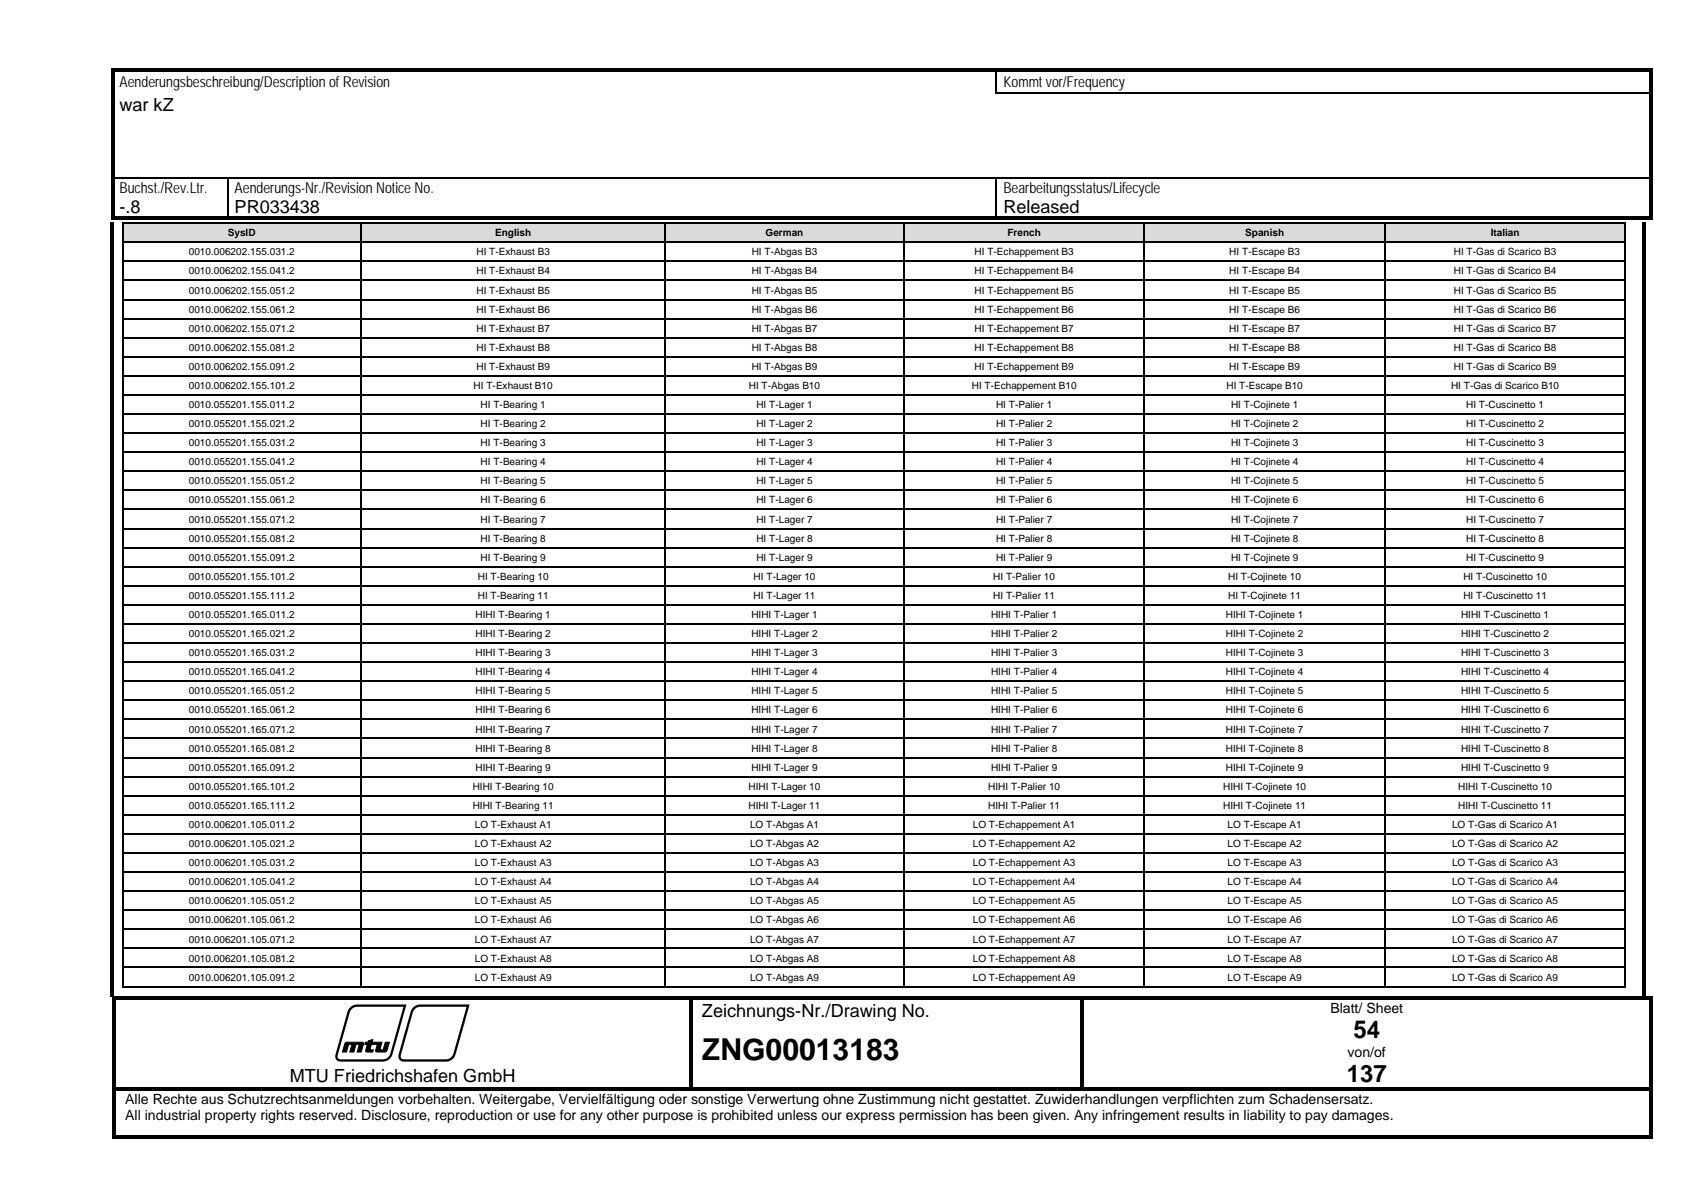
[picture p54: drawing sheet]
<svg xmlns="http://www.w3.org/2000/svg" width="297mm" height="210mm" viewBox="0 0 297 210" stroke-linecap="round" stroke-linejoin="round" font-family="sans-serif">
<defs><g id="words">
<text font-size="5.3" x="123.3" y="186.2">ZNG00013183</text>
<g font-size="4.2">
<text x="237.7" y="182.4">54</text>
<text x="236.5" y="190.1">137</text>
</g>
<g font-size="3.2">
<text x="21" y="19.5">war kZ</text>
<text x="21" y="37.4">-.8</text>
<text x="41.2" y="37.4">PR033438</text>
<text x="176.2" y="37.4">Released</text>
<text x="123.3" y="178.5">Zeichnungs-Nr./Drawing No.</text>
<text x="50.9" y="190">MTU Friedrichshafen GmbH</text>
</g>
<g font-size="2.6">
<text x="21" y="15.3">Aenderungsbeschreibung/Descriptionof Revision</text>
<text x="176.2" y="15.3">Kommt vor/Frequency</text>
<text x="21" y="33.9">Buchst./Rev.Ltr.</text>
<text x="41.2" y="33.9">Aenderungs-Nr./RevisionNotice No.</text>
<text x="176.2" y="33.9">Bearbeitungsstatus/Lifecycle</text>
</g>
<g font-size="2.5">
<text x="233.7" y="177.8">Blatt/ Sheet</text>
<text x="236.7" y="185.5">von/of</text>
<text x="22" y="193.8">Alle Rechte aus Schutzrechtsanmeldungen vorbehalten. Weitergabe, Vervielfältigung oder sonstige Verwertung ohne Zustimmung nicht gestattet. Zuwiderhandlungen verpflichten zum Schadensersatz.</text>
<text x="22" y="196.6">All industrial property rights reserved. Disclosure, reproduction or use for any other purpose is prohibited unless our express permission has been given. Any infringement results in liability to pay damages.</text>
</g>
<g font-size="1.8">
<text x="40" y="41.5">SysID</text>
<text x="87" y="41.5">English</text>
<text x="134.5" y="41.5">German</text>
<text x="177" y="41.5">French</text>
<text x="218.7" y="41.5">Spanish</text>
<text x="261.8" y="41.5">Italian</text>
<text x="33.2" y="44.9">0010.006202.155.031.2</text>
<text x="83.7" y="44.9">HI T-Exhaust B3</text>
<text x="132" y="44.9">HI T-Abgas B3</text>
<text x="171.2" y="44.9">HI T-Echappement B3</text>
<text x="215.9" y="44.9">HI T-Escape B3</text>
<text x="255.4" y="44.9">HI T-Gas di Scarico B3</text>
<text x="33.2" y="48.2">0010.006202.155.041.2</text>
<text x="33.2" y="51.6">0010.006202.155.051.2</text>
<text x="83.7" y="48.2">HI T-Exhaust B4</text>
<text x="83.7" y="51.6">HI T-Exhaust B5</text>
<text x="132" y="48.2">HI T-Abgas B4</text>
<text x="132" y="51.6">HI T-Abgas B5</text>
<text x="171.2" y="48.2">HI T-Echappement B4</text>
<text x="171.2" y="51.6">HI T-Echappement B5</text>
<text x="215.9" y="48.2">HI T-Escape B4</text>
<text x="215.9" y="51.6">HI T-Escape B5</text>
<text x="255.4" y="48.2">HI T-Gas di Scarico B4</text>
<text x="255.4" y="51.6">HI T-Gas di Scarico B5</text>
<text x="33.2" y="54.9">0010.006202.155.061.2</text>
<text x="33.2" y="58.3">0010.006202.155.071.2</text>
<text x="83.7" y="54.9">HI T-Exhaust B6</text>
<text x="83.7" y="58.3">HI T-Exhaust B7</text>
<text x="132" y="54.9">HI T-Abgas B6</text>
<text x="132" y="58.3">HI T-Abgas B7</text>
<text x="171.2" y="54.9">HI T-Echappement B6</text>
<text x="171.2" y="58.3">HI T-Echappement B7</text>
<text x="215.9" y="54.9">HI T-Escape B6</text>
<text x="215.9" y="58.3">HI T-Escape B7</text>
<text x="255.4" y="54.9">HI T-Gas di Scarico B6</text>
<text x="255.4" y="58.3">HI T-Gas di Scarico B7</text>
<text x="33.2" y="61.6">0010.006202.155.081.2</text>
<text x="33.2" y="65">0010.006202.155.091.2</text>
<text x="83.7" y="61.6">HI T-Exhaust B8</text>
<text x="83.7" y="65">HI T-Exhaust B9</text>
<text x="132" y="61.6">HI T-Abgas B8</text>
<text x="132" y="65">HI T-Abgas B9</text>
<text x="171.2" y="61.6">HI T-Echappement B8</text>
<text x="171.2" y="65">HI T-Echappement B9</text>
<text x="215.9" y="61.6">HI T-Escape B8</text>
<text x="215.9" y="65">HI T-Escape B9</text>
<text x="255.4" y="61.6">HI T-Gas di Scarico B8</text>
<text x="255.4" y="65">HI T-Gas di Scarico B9</text>
<text x="33.2" y="68.3">0010.006202.155.101.2</text>
<text x="33.2" y="71.7">0010.055201.155.011.2</text>
<text x="83.2" y="68.3">HI T-Exhaust B10</text>
<text x="84.4" y="71.7">HI T-Bearing 1</text>
<text x="131.5" y="68.3">HI T-Abgas B10</text>
<text x="132.9" y="71.7">HI T-Lager 1</text>
<text x="170.7" y="68.3">HI T-Echappement B10</text>
<text x="174.9" y="71.7">HI T-Palier 1</text>
<text x="215.4" y="68.3">HI T-Escape B10</text>
<text x="216.2" y="71.7">HI T-Cojinete 1</text>
<text x="254.9" y="68.3">HI T-Gas di Scarico B10</text>
<text x="257.5" y="71.7">HI T-Cuscinetto 1</text>
<text x="33.2" y="75">0010.055201.155.021.2</text>
<text x="84.4" y="75">HI T-Bearing 2</text>
<text x="132.9" y="75">HI T-Lager 2</text>
<text x="174.9" y="75">HI T-Palier 2</text>
<text x="216.2" y="75">HI T-Cojinete 2</text>
<text x="257.5" y="75">HI T-Cuscinetto 2</text>
<text x="33.2" y="78.4">0010.055201.155.031.2</text>
<text x="33.2" y="81.7">0010.055201.155.041.2</text>
<text x="84.4" y="78.4">HI T-Bearing 3</text>
<text x="84.4" y="81.7">HI T-Bearing 4</text>
<text x="132.9" y="78.4">HI T-Lager 3</text>
<text x="132.9" y="81.7">HI T-Lager 4</text>
<text x="174.9" y="78.4">HI T-Palier 3</text>
<text x="174.9" y="81.7">HI T-Palier 4</text>
<text x="216.2" y="78.4">HI T-Cojinete 3</text>
<text x="216.2" y="81.7">HI T-Cojinete 4</text>
<text x="257.5" y="78.4">HI T-Cuscinetto 3</text>
<text x="257.5" y="81.7">HI T-Cuscinetto 4</text>
<text x="33.2" y="85.1">0010.055201.155.051.2</text>
<text x="33.2" y="88.4">0010.055201.155.061.2</text>
<text x="84.4" y="85.1">HI T-Bearing 5</text>
<text x="84.4" y="88.4">HI T-Bearing 6</text>
<text x="132.9" y="85.1">HI T-Lager 5</text>
<text x="132.9" y="88.4">HI T-Lager 6</text>
<text x="174.9" y="85.1">HI T-Palier 5</text>
<text x="174.9" y="88.4">HI T-Palier 6</text>
<text x="216.2" y="85.1">HI T-Cojinete 5</text>
<text x="216.2" y="88.4">HI T-Cojinete 6</text>
<text x="257.5" y="85.1">HI T-Cuscinetto 5</text>
<text x="257.5" y="88.4">HI T-Cuscinetto 6</text>
<text x="33.2" y="91.8">0010.055201.155.071.2</text>
<text x="33.2" y="95.1">0010.055201.155.081.2</text>
<text x="84.4" y="91.8">HI T-Bearing 7</text>
<text x="84.4" y="95.1">HI T-Bearing 8</text>
<text x="132.9" y="91.8">HI T-Lager 7</text>
<text x="132.9" y="95.1">HI T-Lager 8</text>
<text x="174.9" y="91.8">HI T-Palier 7</text>
<text x="174.9" y="95.1">HI T-Palier 8</text>
<text x="216.2" y="91.8">HI T-Cojinete 7</text>
<text x="216.2" y="95.1">HI T-Cojinete 8</text>
<text x="257.5" y="91.8">HI T-Cuscinetto 7</text>
<text x="257.5" y="95.1">HI T-Cuscinetto 8</text>
<text x="33.2" y="98.5">0010.055201.155.091.2</text>
<text x="33.2" y="101.8">0010.055201.155.101.2</text>
<text x="83.9" y="101.8">HI T-Bearing 10</text>
<text x="84.4" y="98.5">HI T-Bearing 9</text>
<text x="132.4" y="101.8">HI T-Lager 10</text>
<text x="132.9" y="98.5">HI T-Lager 9</text>
<text x="174.5" y="101.8">HI T-Palier 10</text>
<text x="174.9" y="98.5">HI T-Palier 9</text>
<text x="215.7" y="101.8">HI T-Cojinete 10</text>
<text x="216.2" y="98.5">HI T-Cojinete 9</text>
<text x="257" y="101.8">HI T-Cuscinetto 10</text>
<text x="257.5" y="98.5">HI T-Cuscinetto 9</text>
<text x="33.2" y="105.2">0010.055201.155.111.2</text>
<text x="83.9" y="105.2">HI T-Bearing 11</text>
<text x="132.4" y="105.2">HI T-Lager 11</text>
<text x="174.5" y="105.2">HI T-Palier 11</text>
<text x="215.7" y="105.2">HI T-Cojinete 11</text>
<text x="257" y="105.2">HI T-Cuscinetto 11</text>
<text x="33.2" y="108.5">0010.055201.165.011.2</text>
<text x="33.2" y="111.9">0010.055201.165.021.2</text>
<text x="83.5" y="108.5">HIHI T-Bearing 1</text>
<text x="83.5" y="111.9">HIHI T-Bearing 2</text>
<text x="132" y="108.5">HIHI T-Lager 1</text>
<text x="132" y="111.9">HIHI T-Lager 2</text>
<text x="174.1" y="108.5">HIHI T-Palier 1</text>
<text x="174.1" y="111.9">HIHI T-Palier 2</text>
<text x="215.3" y="108.5">HIHI T-Cojinete 1</text>
<text x="215.3" y="111.9">HIHI T-Cojinete 2</text>
<text x="256.6" y="108.5">HIHI T-Cuscinetto 1</text>
<text x="256.6" y="111.9">HIHI T-Cuscinetto 2</text>
<text x="33.2" y="115.2">0010.055201.165.031.2</text>
<text x="33.2" y="118.6">0010.055201.165.041.2</text>
<text x="83.5" y="115.2">HIHI T-Bearing 3</text>
<text x="83.5" y="118.6">HIHI T-Bearing 4</text>
<text x="132" y="115.2">HIHI T-Lager 3</text>
<text x="132" y="118.6">HIHI T-Lager 4</text>
<text x="174.1" y="115.2">HIHI T-Palier 3</text>
<text x="174.1" y="118.6">HIHI T-Palier 4</text>
<text x="215.3" y="115.2">HIHI T-Cojinete 3</text>
<text x="215.3" y="118.6">HIHI T-Cojinete 4</text>
<text x="256.6" y="115.2">HIHI T-Cuscinetto 3</text>
<text x="256.6" y="118.6">HIHI T-Cuscinetto 4</text>
<text x="33.2" y="121.9">0010.055201.165.051.2</text>
<text x="33.2" y="125.3">0010.055201.165.061.2</text>
<text x="83.5" y="121.9">HIHI T-Bearing 5</text>
<text x="83.5" y="125.3">HIHI T-Bearing 6</text>
<text x="132" y="121.9">HIHI T-Lager 5</text>
<text x="132" y="125.3">HIHI T-Lager 6</text>
<text x="174.1" y="121.9">HIHI T-Palier 5</text>
<text x="174.1" y="125.3">HIHI T-Palier 6</text>
<text x="215.3" y="121.9">HIHI T-Cojinete 5</text>
<text x="215.3" y="125.3">HIHI T-Cojinete 6</text>
<text x="256.6" y="121.9">HIHI T-Cuscinetto 5</text>
<text x="256.6" y="125.3">HIHI T-Cuscinetto 6</text>
<text x="33.2" y="128.6">0010.055201.165.071.2</text>
<text x="33.2" y="132">0010.055201.165.081.2</text>
<text x="83.5" y="128.6">HIHI T-Bearing 7</text>
<text x="83.5" y="132">HIHI T-Bearing 8</text>
<text x="132" y="128.6">HIHI T-Lager 7</text>
<text x="132" y="132">HIHI T-Lager 8</text>
<text x="174.1" y="128.6">HIHI T-Palier 7</text>
<text x="174.1" y="132">HIHI T-Palier 8</text>
<text x="215.3" y="128.6">HIHI T-Cojinete 7</text>
<text x="215.3" y="132">HIHI T-Cojinete 8</text>
<text x="256.6" y="128.6">HIHI T-Cuscinetto 7</text>
<text x="256.6" y="132">HIHI T-Cuscinetto 8</text>
<text x="33.2" y="135.3">0010.055201.165.091.2</text>
<text x="83.5" y="135.3">HIHI T-Bearing 9</text>
<text x="132" y="135.3">HIHI T-Lager 9</text>
<text x="174.1" y="135.3">HIHI T-Palier 9</text>
<text x="215.3" y="135.3">HIHI T-Cojinete 9</text>
<text x="256.6" y="135.3">HIHI T-Cuscinetto 9</text>
<text x="33.2" y="138.7">0010.055201.165.101.2</text>
<text x="33.2" y="142">0010.055201.165.111.2</text>
<text x="83" y="138.7">HIHI T-Bearing 10</text>
<text x="83" y="142">HIHI T-Bearing 11</text>
<text x="131.5" y="138.7">HIHI T-Lager 10</text>
<text x="131.5" y="142">HIHI T-Lager 11</text>
<text x="173.6" y="138.7">HIHI T-Palier 10</text>
<text x="173.6" y="142">HIHI T-Palier 11</text>
<text x="214.8" y="142">HIHI T-Cojinete 11</text>
<text x="214.8" y="138.7">HIHI T-Cojinete 10</text>
<text x="256.1" y="142">HIHI T-Cuscinetto 11</text>
<text x="256.1" y="138.7">HIHI T-Cuscinetto 10</text>
<text x="33.2" y="145.4">0010.006201.105.011.2</text>
<text x="33.2" y="148.7">0010.006201.105.021.2</text>
<text x="83.4" y="145.4">LO T-Exhaust A1</text>
<text x="83.4" y="148.7">LO T-Exhaust A2</text>
<text x="131.7" y="145.4">LO T-Abgas A1</text>
<text x="131.7" y="148.7">LO T-Abgas A2</text>
<text x="170.9" y="145.4">LO T-Echappement A1</text>
<text x="170.9" y="148.7">LO T-Echappement A2</text>
<text x="215.6" y="145.4">LO T-Escape A1</text>
<text x="215.6" y="148.7">LO T-Escape A2</text>
<text x="255.1" y="145.4">LO T-Gas di Scarico A1</text>
<text x="255.1" y="148.7">LO T-Gas di Scarico A2</text>
<text x="33.2" y="152.1">0010.006201.105.031.2</text>
<text x="33.2" y="155.4">0010.006201.105.041.2</text>
<text x="83.4" y="152.1">LO T-Exhaust A3</text>
<text x="83.4" y="155.4">LO T-Exhaust A4</text>
<text x="131.7" y="152.1">LO T-Abgas A3</text>
<text x="131.7" y="155.4">LO T-Abgas A4</text>
<text x="170.9" y="152.1">LO T-Echappement A3</text>
<text x="170.9" y="155.4">LO T-Echappement A4</text>
<text x="215.6" y="152.1">LO T-Escape A3</text>
<text x="215.6" y="155.4">LO T-Escape A4</text>
<text x="255.1" y="152.1">LO T-Gas di Scarico A3</text>
<text x="255.1" y="155.4">LO T-Gas di Scarico A4</text>
<text x="33.2" y="158.8">0010.006201.105.051.2</text>
<text x="83.4" y="158.8">LO T-Exhaust A5</text>
<text x="131.7" y="158.8">LO T-Abgas A5</text>
<text x="170.9" y="158.8">LO T-Echappement A5</text>
<text x="215.6" y="158.8">LO T-Escape A5</text>
<text x="255.1" y="158.8">LO T-Gas di Scarico A5</text>
<text x="33.2" y="162.2">0010.006201.105.061.2</text>
<text x="33.2" y="165.5">0010.006201.105.071.2</text>
<text x="83.4" y="162.2">LO T-Exhaust A6</text>
<text x="83.4" y="165.5">LO T-Exhaust A7</text>
<text x="131.7" y="162.2">LO T-Abgas A6</text>
<text x="131.7" y="165.5">LO T-Abgas A7</text>
<text x="170.9" y="162.2">LO T-Echappement A6</text>
<text x="170.9" y="165.5">LO T-Echappement A7</text>
<text x="215.6" y="165.5">LO T-Escape A7</text>
<text x="215.6" y="162.2">LO T-Escape A6</text>
<text x="255.1" y="165.5">LO T-Gas di Scarico A7</text>
<text x="255.1" y="162.2">LO T-Gas di Scarico A6</text>
<text x="33.2" y="168.8">0010.006201.105.081.2</text>
<text x="33.2" y="172.2">0010.006201.105.091.2</text>
<text x="83.4" y="168.8">LO T-Exhaust A8</text>
<text x="83.4" y="172.2">LO T-Exhaust A9</text>
<text x="131.7" y="168.8">LO T-Abgas A8</text>
<text x="131.7" y="172.2">LO T-Abgas A9</text>
<text x="170.9" y="168.8">LO T-Echappement A8</text>
<text x="170.9" y="172.2">LO T-Echappement A9</text>
<text x="215.6" y="168.8">LO T-Escape A8</text>
<text x="215.6" y="172.2">LO T-Escape A9</text>
<text x="255.1" y="168.8">LO T-Gas di Scarico A8</text>
<text x="255.1" y="172.2">LO T-Gas di Scarico A9</text>
</g>
</g></defs>
<g fill="#000">
<path d="M19.5 12h.6v.5h-.6z" fill-rule="evenodd"/>
<path d="M19.5 12h.6v.5h-.6z" fill-rule="evenodd"/>
<path d="M19.5 12.5h.6v3.7h-.6z" fill-rule="evenodd"/>
<path d="M19.5 16.2h.6v.3h-.6z" fill-rule="evenodd"/>
<path d="M20.1 12h154.8v.5h-154.8z" fill-rule="evenodd"/>
<path d="M174.9 12h.5v.5h-.5z" fill-rule="evenodd"/>
<path d="M175.4 12h24.6v.5h-24.6z" fill-rule="evenodd"/>
<path d="M200 12h.6v.5h-.6z" fill-rule="evenodd"/>
<path d="M200.6 12h89.2v.5h-89.2z" fill-rule="evenodd"/>
<path d="M289.8 12h.5v.5h-.5z" fill-rule="evenodd"/>
<path d="M289.8 12h.5v.5h-.5z" fill-rule="evenodd"/>
<path d="M289.8 12.5h.5v3.7h-.5z" fill-rule="evenodd"/>
<path d="M289.8 16.2h.5v.3h-.5z" fill-rule="evenodd"/>
<path d="M19.5 16.5h.6v3.7h-.6z" fill-rule="evenodd"/>
<path d="M19.5 20.2h.6v3.6h-.6z" fill-rule="evenodd"/>
<path d="M19.5 23.8h.6v3.7h-.6z" fill-rule="evenodd"/>
<path d="M19.5 27.5h.6v3.6h-.6z" fill-rule="evenodd"/>
<path d="M19.5 31.4h.6v3h-.6z" fill-rule="evenodd"/>
<path d="M19.5 34.4h.6v3.7h-.6z" fill-rule="evenodd"/>
<path d="M19.5 38.1h.6v.5h-.6z" fill-rule="evenodd"/>
<path d="M19.5 38.1h.6v.5h-.6z" fill-rule="evenodd"/>
<path d="M20.1 38.1h19.8v.5h-19.8z" fill-rule="evenodd"/>
<path d="M39.9 38.1h.5v.5h-.5z" fill-rule="evenodd"/>
<path d="M40.4 38.1h134.5v.5h-134.5z" fill-rule="evenodd"/>
<path d="M174.9 38.1h.5v.5h-.5z" fill-rule="evenodd"/>
<path d="M175.4 38.1h114.4v.5h-114.4z" fill-rule="evenodd"/>
<path d="M289.8 16.5h.5v3.7h-.5z" fill-rule="evenodd"/>
<path d="M289.8 20.2h.5v3.6h-.5z" fill-rule="evenodd"/>
<path d="M289.8 23.8h.5v3.7h-.5z" fill-rule="evenodd"/>
<path d="M289.8 27.5h.5v3.6h-.5z" fill-rule="evenodd"/>
<path d="M289.8 31.4h.5v3h-.5z" fill-rule="evenodd"/>
<path d="M289.8 34.4h.5v3.7h-.5z" fill-rule="evenodd"/>
<path d="M289.8 38.1h.5v.5h-.5z" fill-rule="evenodd"/>
<path d="M289.8 38.1h.5v.5h-.5z" fill-rule="evenodd"/>
<path d="M19.8 175h.5v.5h-.5z" fill-rule="evenodd"/>
<path d="M19.8 175h.5v.5h-.5z" fill-rule="evenodd"/>
<path d="M20.3 175h100.8v.5h-100.8z" fill-rule="evenodd"/>
<path d="M121.1 175h.5v.5h-.5z" fill-rule="evenodd"/>
<path d="M121.6 175h68.2v.5h-68.2z" fill-rule="evenodd"/>
<path d="M189.8 175h.6v.5h-.6z" fill-rule="evenodd"/>
<path d="M190.4 175h99.4v.5h-99.4z" fill-rule="evenodd"/>
<path d="M289.8 175h.5v.5h-.5z" fill-rule="evenodd"/>
<path d="M289.8 175h.5v.5h-.5z" fill-rule="evenodd"/>
<path d="M19.8 175.5h.5v15.4h-.5z" fill-rule="evenodd"/>
<path d="M19.8 190.9h.5v.6h-.5z" fill-rule="evenodd"/>
<path d="M19.8 191.5h.5v8h-.5z" fill-rule="evenodd"/>
<path d="M20.3 190.9h100.8v.6h-100.8z" fill-rule="evenodd"/>
<path d="M121.1 175.5h.5v15.4h-.5z" fill-rule="evenodd"/>
<path d="M121.1 190.9h.5v.6h-.5z" fill-rule="evenodd"/>
<path d="M121.6 190.9h68.2v.6h-68.2z" fill-rule="evenodd"/>
<path d="M189.8 175.5h.6v15.4h-.6z" fill-rule="evenodd"/>
<path d="M189.8 190.9h.6v.6h-.6z" fill-rule="evenodd"/>
<path d="M190.4 190.9h99.4v.6h-99.4z" fill-rule="evenodd"/>
<path d="M289.8 175.5h.5v15.4h-.5z" fill-rule="evenodd"/>
<path d="M289.8 190.9h.5v.6h-.5z" fill-rule="evenodd"/>
<path d="M289.8 191.5h.5v8h-.5z" fill-rule="evenodd"/>
<path d="M19.8 199.5h.5v.5h-.5z" fill-rule="evenodd"/>
<path d="M19.8 199.5h.5v.5h-.5z" fill-rule="evenodd"/>
<path d="M20.3 199.5h269.5v.5h-269.5z" fill-rule="evenodd"/>
<path d="M289.8 199.5h.5v.5h-.5z" fill-rule="evenodd"/>
<path d="M289.8 199.5h.5v.5h-.5z" fill-rule="evenodd"/>
</g>
<path d="M175 12.5v3.7M20.1 31.3h19.8M40 31.4v6.7M40.1 31.3h134.8M175 31.4v6.7M175.2 31.3h114.6" fill="none" stroke="#000" stroke-width=".25"/>
<path d="M174.9 16.3h25.1M200.4 16.3h89.4" fill="none" stroke="#000" stroke-width=".34"/>
<g fill="#000">
<path d="M200 16.2h.4v.3h-.4zM19.5 31.1h.6v.3h-.6zM39.9 31.4h.2zM39.9 31.1h.2v.3h-.2zM174.9 31.4h.3zM174.9 31.1h.3v.3h-.3zM289.8 31.1h.5v.3h-.5zM60.6 183.2l.3-.2h2.2a.47 .47 0 0 1 .6 .1 .47 .47 0 0 1 .1 .6l-.4 1h-.7l.4-1.3h-.6l-.3 1.3h-.8l.4-1.3h-.6l-.3 1.3h-.8zM64.2 183h.4l.1-.2 .8-.3-.2 .5h1.8l-.4 1.4h.6l.4-1.4h.7l-.1 .4a1.4 1.4 0 0 1-.7 1.3h-1a.44 .44 0 0 1-.6-.3l.3-1h-1.1l-.2 1h.6l-.1 .3h-.5a.51 .51 0 0 1-.8-.3l.3-1h-.4z"/>
<path d="M61.5 176.9l.6-.4 .6-.1h8.7l-2.4 8.6a2.24 2.24 0 0 1-2.7 1.4h-6.4a1.06 1.06 0 0 1-1-.6 1.06 1.06 0 0 1 .2-1.1l1.9-6.9zM61.8 177.2l-.4 .7-2 7.2a.69 .69 0 0 0 .1 .8 .69 .69 0 0 0 .8 .1h6.9a1.38 1.38 0 0 0 1.4-1.1l2.3-8.1h-8.2z"/>
<path d="M72.6 176.9l.6-.4 .6-.1h8.7l-2.5 8.6a2.21 2.21 0 0 1-2.6 1.4h-6.4a1.06 1.06 0 0 1-1-.6 1.06 1.06 0 0 1 .1-1.1l2-7.1zM72.9 177.2l-.4 .7-2 7.2a.69 .69 0 0 0 .1 .8 .69 .69 0 0 0 .8 .1h6.9a1.38 1.38 0 0 0 1.4-1.1l2.2-8.1h-8.1z"/>
</g>
<path d="M60.6 183.2l.3-.2h2.2a.47 .47 0 0 1 .6 .1 .47 .47 0 0 1 .1 .6l-.4 1h-.7l.4-1.3h-.6l-.3 1.3h-.8l.4-1.3h-.6l-.3 1.3h-.8zM64.2 183h.4l.1-.2 .8-.3-.2 .5h1.8l-.4 1.4h.6l.4-1.4h.7l-.1 .4a1.4 1.4 0 0 1-.7 1.3h-1a.44 .44 0 0 1-.6-.3l.3-1h-1.1l-.2 1h.6l-.1 .3h-.5a.51 .51 0 0 1-.8-.3l.3-1h-.4z" fill="none" stroke="#000" stroke-width=".18"/>
<g fill="#dadada">
<path d="M21.7 39.4h41.6v3h-41.6z" fill-rule="evenodd"/>
<path d="M22.8 39.9h39.4v2h-39.4z" fill-rule="evenodd"/>
<path d="M63.6 39.4h53.1v3h-53.1z" fill-rule="evenodd"/>
<path d="M64.7 39.9h50.9v2h-50.9z" fill-rule="evenodd"/>
<path d="M117 39.4h41.6v3h-41.6z" fill-rule="evenodd"/>
<path d="M118.1 39.9h39.5v2h-39.5z" fill-rule="evenodd"/>
<path d="M158.8 39.4h42v3h-42z" fill-rule="evenodd"/>
<path d="M160 39.9h39.8v2h-39.8z" fill-rule="evenodd"/>
<path d="M201 39.4h42.1v3h-42.1z" fill-rule="evenodd"/>
<path d="M202.2 39.9h39.8v2h-39.8z" fill-rule="evenodd"/>
<path d="M243.3 39.4h42v3h-42z" fill-rule="evenodd"/>
<path d="M244.5 39.9h39.7v2h-39.7z" fill-rule="evenodd"/>
</g>
<g fill="#000">
<path d="M21.4 39h.3v.4h-.3zM21.4 39h.3v.3h-.3zM63.3 39.3l.3 .1zM63.3 39h.3v.3h-.3zM116.7 39.3l.3 .1zM116.7 39h.3v.3h-.3zM158.6 39.3l.4 .1zM158.6 39h.4v.3h-.4zM200.9 39.3l.3 .1zM200.9 39h.3v.3h-.3zM243.1 39.3l.3 .1zM243.1 39h.3v.3h-.3z"/>
<path d="M285.3 39h.3v.4h-.3zM285.3 39h.3v.3h-.3zM21.4 42.4h.3v.3h-.3zM21.4 45.7h.3v.4h-.3zM21.4 49.1h.3v.3h-.3zM21.4 52.4h.3v.4h-.3zM21.4 55.8h.3v.3h-.3zM21.4 59.1h.3v.4h-.3zM63.3 42.4h.3v.3h-.3zM63.3 45.7h.3v.4h-.3zM63.3 49.1h.3v.3h-.3zM63.3 52.4h.3v.4h-.3z"/>
<path d="M63.3 55.8h.3v.3h-.3zM63.3 59.1h.3v.4h-.3zM116.7 42.4h.3v.3h-.3zM116.7 45.7h.3v.4h-.3zM116.7 49.1h.3v.3h-.3zM116.7 52.4h.3v.4h-.3zM116.7 55.8h.3v.3h-.3zM116.7 59.1h.3v.4h-.3zM158.6 42.4h.4v.3h-.4zM158.6 45.7h.4v.4h-.4zM158.6 49.1h.4v.3h-.4zM158.6 52.4h.4v.4h-.4z"/>
<path d="M158.6 55.8h.4v.3h-.4zM158.6 59.1h.4v.4h-.4zM200.9 42.4h.3v.3h-.3zM200.9 45.7h.3v.4h-.3zM200.9 49.1h.3v.3h-.3zM200.9 52.4h.3v.4h-.3zM200.9 55.8h.3v.3h-.3zM200.9 59.1h.3v.4h-.3zM243.1 42.4h.3v.3h-.3zM243.1 45.7h.3v.4h-.3zM243.1 49.1h.3v.3h-.3zM243.1 52.4h.3v.4h-.3z"/>
<path d="M243.1 55.8h.3v.3h-.3zM243.1 59.1h.3v.4h-.3zM285.3 42.4h.3v.3h-.3zM285.3 45.7h.3v.4h-.3zM285.3 49.1h.3v.3h-.3zM285.3 52.4h.3v.4h-.3zM285.3 55.8h.3v.3h-.3zM285.3 59.1h.3v.4h-.3zM21.4 62.5h.3v.3h-.3zM21.4 65.8h.3v.4h-.3zM21.4 69.2h.3v.3h-.3zM21.4 72.5h.3v.4h-.3z"/>
<path d="M21.4 75.9h.3v.3h-.3zM21.4 79.2h.3v.4h-.3zM63.3 62.5h.3v.3h-.3zM63.3 65.8h.3v.4h-.3zM63.3 69.2h.3v.3h-.3zM63.3 72.5h.3v.4h-.3zM63.3 75.9h.3v.3h-.3zM63.3 79.2h.3v.4h-.3zM116.7 62.5h.3v.3h-.3zM116.7 65.8h.3v.4h-.3zM116.7 69.2h.3v.3h-.3zM116.7 72.5h.3v.4h-.3z"/>
<path d="M116.7 75.9h.3v.3h-.3zM116.7 79.2h.3v.4h-.3zM158.6 62.5h.4v.3h-.4zM158.6 65.8h.4v.4h-.4zM158.6 69.2h.4v.3h-.4zM158.6 72.5h.4v.4h-.4zM158.6 75.9h.4v.3h-.4zM158.6 79.2h.4v.4h-.4zM200.9 62.5h.3v.3h-.3zM200.9 65.8h.3v.4h-.3zM200.9 69.2h.3v.3h-.3zM200.9 72.5h.3v.4h-.3z"/>
<path d="M200.9 75.9h.3v.3h-.3zM200.9 79.2h.3v.4h-.3zM243.1 62.5h.3v.3h-.3zM243.1 65.8h.3v.4h-.3zM243.1 69.2h.3v.3h-.3zM243.1 72.5h.3v.4h-.3zM243.1 75.9h.3v.3h-.3zM243.1 79.2h.3v.4h-.3zM285.3 62.5h.3v.3h-.3zM285.3 65.8h.3v.4h-.3zM285.3 69.2h.3v.3h-.3zM285.3 72.5h.3v.4h-.3z"/>
<path d="M285.3 75.9h.3v.3h-.3zM285.3 79.2h.3v.4h-.3zM21.4 82.6h.3v.4h-.3zM21.4 85.9h.3v.4h-.3zM21.4 89.3h.3v.3h-.3zM21.4 92.6h.3v.4h-.3zM21.4 96h.3v.4h-.3zM21.4 99.3h.3v.4h-.3zM63.3 82.6h.3v.4h-.3zM63.3 85.9h.3v.4h-.3zM63.3 89.3h.3v.3h-.3zM63.3 92.6h.3v.4h-.3z"/>
<path d="M63.3 96h.3v.4h-.3zM63.3 99.3h.3v.4h-.3zM116.7 82.6h.3v.4h-.3zM116.7 85.9h.3v.4h-.3zM116.7 89.3h.3v.3h-.3zM116.7 92.6h.3v.4h-.3zM116.7 96h.3v.4h-.3zM116.7 99.3h.3v.4h-.3zM158.6 82.6h.4v.4h-.4zM158.6 85.9h.4v.4h-.4zM158.6 89.3h.4v.3h-.4zM158.6 92.6h.4v.4h-.4z"/>
<path d="M158.6 96h.4v.4h-.4zM158.6 99.3h.4v.4h-.4zM200.9 82.6h.3v.4h-.3zM200.9 85.9h.3v.4h-.3zM200.9 89.3h.3v.3h-.3zM200.9 92.6h.3v.4h-.3zM200.9 96h.3v.4h-.3zM200.9 99.3h.3v.4h-.3zM243.1 82.6h.3v.4h-.3zM243.1 85.9h.3v.4h-.3zM243.1 89.3h.3v.3h-.3zM243.1 92.6h.3v.4h-.3z"/>
<path d="M243.1 96h.3v.4h-.3zM243.1 99.3h.3v.4h-.3zM285.3 82.6h.3v.4h-.3zM285.3 85.9h.3v.4h-.3zM285.3 89.3h.3v.3h-.3zM285.3 92.6h.3v.4h-.3zM285.3 96h.3v.4h-.3zM285.3 99.3h.3v.4h-.3zM21.4 102.7h.3v.4h-.3zM21.4 106h.3v.4h-.3zM21.4 109.4h.3v.3h-.3zM21.4 112.8h.3v.3h-.3z"/>
<path d="M21.4 116.1h.3v.4h-.3zM21.4 119.4h.3v.4h-.3zM63.3 102.7h.3v.4h-.3zM63.3 106h.3v.4h-.3zM63.3 109.4h.3v.3h-.3zM63.3 112.8h.3v.3h-.3zM63.3 116.1h.3v.4h-.3zM63.3 119.4h.3v.4h-.3zM116.7 102.7h.3v.4h-.3zM116.7 106h.3v.4h-.3zM116.7 109.4h.3v.3h-.3zM116.7 112.8h.3v.3h-.3z"/>
<path d="M116.7 116.1h.3v.4h-.3zM116.7 119.4h.3v.4h-.3zM158.6 102.7h.4v.4h-.4zM158.6 106h.4v.4h-.4zM158.6 109.4h.4v.3h-.4zM158.6 112.8h.4v.3h-.4zM158.6 116.1h.4v.4h-.4zM158.6 119.4h.4v.4h-.4zM200.9 102.7h.3v.4h-.3zM200.9 106h.3v.4h-.3zM200.9 109.4h.3v.3h-.3zM200.9 112.8h.3v.3h-.3z"/>
<path d="M200.9 116.1h.3v.4h-.3zM200.9 119.4h.3v.4h-.3zM243.1 102.7h.3v.4h-.3zM243.1 106h.3v.4h-.3zM243.1 109.4h.3v.3h-.3zM243.1 112.8h.3v.3h-.3zM243.1 116.1h.3v.4h-.3zM243.1 119.4h.3v.4h-.3zM285.3 102.7h.3v.4h-.3zM285.3 106h.3v.4h-.3zM285.3 109.4h.3v.3h-.3zM285.3 112.8h.3v.3h-.3z"/>
<path d="M285.3 116.1h.3v.4h-.3zM285.3 119.4h.3v.4h-.3zM21.4 122.8h.3v.4h-.3zM21.4 126.2h.3v.3h-.3zM21.4 129.5h.3v.4h-.3zM21.4 132.9h.3v.3h-.3zM21.4 136.2h.3v.4h-.3zM21.4 139.6h.3v.3h-.3zM63.3 122.8h.3v.4h-.3zM63.3 126.2h.3v.3h-.3zM63.3 129.5h.3v.4h-.3zM63.3 132.9h.3v.3h-.3z"/>
<path d="M63.3 136.2h.3v.4h-.3zM63.3 139.6h.3v.3h-.3zM116.7 122.8h.3v.4h-.3zM116.7 126.2h.3v.3h-.3zM116.7 129.5h.3v.4h-.3zM116.7 132.9h.3v.3h-.3zM116.7 136.2h.3v.4h-.3zM116.7 139.6h.3v.3h-.3zM158.6 122.8h.4v.4h-.4zM158.6 126.2h.4v.3h-.4zM158.6 129.5h.4v.4h-.4zM158.6 132.9h.4v.3h-.4z"/>
<path d="M158.6 136.2h.4v.4h-.4zM158.6 139.6h.4v.3h-.4zM200.9 122.8h.3v.4h-.3zM200.9 126.2h.3v.3h-.3zM200.9 129.5h.3v.4h-.3zM200.9 132.9h.3v.3h-.3zM200.9 136.2h.3v.4h-.3zM200.9 139.6h.3v.3h-.3zM243.1 122.8h.3v.4h-.3zM243.1 126.2h.3v.3h-.3zM243.1 129.5h.3v.4h-.3zM243.1 132.9h.3v.3h-.3z"/>
<path d="M243.1 136.2h.3v.4h-.3zM243.1 139.6h.3v.3h-.3zM285.3 122.8h.3v.4h-.3zM285.3 126.2h.3v.3h-.3zM285.3 129.5h.3v.4h-.3zM285.3 132.9h.3v.3h-.3zM285.3 136.2h.3v.4h-.3zM285.3 139.6h.3v.3h-.3zM21.4 142.9h.3v.4h-.3zM21.4 146.3h.3v.3h-.3zM21.4 149.6h.3v.4h-.3zM21.4 153h.3v.3h-.3z"/>
<path d="M21.4 156.3h.3v.4h-.3zM63.3 142.9h.3v.4h-.3zM63.3 146.3h.3v.3h-.3zM63.3 149.6h.3v.4h-.3zM63.3 153h.3v.3h-.3zM63.3 156.3h.3v.4h-.3zM116.7 142.9h.3v.4h-.3zM116.7 146.3h.3v.3h-.3zM116.7 149.6h.3v.4h-.3zM116.7 153h.3v.3h-.3zM116.7 156.3h.3v.4h-.3zM158.6 142.9h.4v.4h-.4z"/>
<path d="M158.6 146.3h.4v.3h-.4zM158.6 149.6h.4v.4h-.4zM158.6 153h.4v.3h-.4zM158.6 156.3h.4v.4h-.4zM200.9 142.9h.3v.4h-.3zM200.9 146.3h.3v.3h-.3zM200.9 149.6h.3v.4h-.3zM200.9 153h.3v.3h-.3zM200.9 156.3h.3v.4h-.3zM243.1 142.9h.3v.4h-.3zM243.1 146.3h.3v.3h-.3zM243.1 149.6h.3v.4h-.3z"/>
<path d="M243.1 153h.3v.3h-.3zM243.1 156.3h.3v.4h-.3zM285.3 142.9h.3v.4h-.3zM285.3 146.3h.3v.3h-.3zM285.3 149.6h.3v.4h-.3zM285.3 153h.3v.3h-.3zM285.3 156.3h.3v.4h-.3zM21.4 159.7h.3v.3h-.3zM21.4 163h.3v.4h-.3zM21.4 166.4h.3v.3h-.3zM21.4 169.7h.3v.4h-.3zM21.4 173.1h.3v.3h-.3z"/>
<path d="M63.3 159.7h.3v.3h-.3zM63.3 163h.3v.4h-.3zM63.3 166.4h.3v.3h-.3zM63.3 169.7h.3v.4h-.3zM63.3 173.1h.3v.3h-.3zM116.7 159.7h.3v.3h-.3zM116.7 163h.3v.4h-.3zM116.7 166.4h.3v.3h-.3zM116.7 169.7h.3v.4h-.3zM116.7 173.1h.3v.3h-.3zM158.6 159.7h.4v.3h-.4zM158.6 163h.4v.4h-.4z"/>
<path d="M158.6 166.4h.4v.3h-.4zM158.6 169.7h.4v.4h-.4zM158.6 173.1h.4v.3h-.4zM200.9 159.7h.3v.3h-.3zM200.9 163h.3v.4h-.3zM200.9 166.4h.3v.3h-.3zM200.9 169.7h.3v.4h-.3zM200.9 173.1h.3v.3h-.3zM243.1 159.7h.3v.3h-.3zM243.1 163h.3v.4h-.3zM243.1 166.4h.3v.3h-.3zM243.1 169.7h.3v.4h-.3z"/>
<path d="M243.1 173.1h.3v.3h-.3zM285.3 159.7h.3v.3h-.3zM285.3 163h.3v.4h-.3zM285.3 166.4h.3v.3h-.3zM285.3 169.7h.3v.4h-.3zM285.3 173.1h.3v.3h-.3z"/>
</g>
<g fill="none" stroke="#000" stroke-width=".34">
<path d="M21.5 39.4v3M21.7 39.2h41.6M63.5 39.4v3M63.6 39.2h53.1M116.8 39.4v3M117 39.2h41.6M158.8 39.4v3M159 39.2h41.9M201 39.4v3M201.2 39.2h41.9M243.3 39.4v3M243.4 39.2h41.9"/>
<path d="M285.5 39.4v3M21.5 42.7v3M21.5 46.1v3M21.5 49.4v3M21.5 52.8v3M21.5 56.1v3M21.5 59.5v3M21.7 42.5h41.6M21.7 45.9h41.6M21.7 49.2h41.6M21.7 52.6h41.6M21.7 55.9h41.6"/>
<path d="M21.7 59.3h41.6M63.5 42.7v3M63.5 46.1v3M63.5 49.4v3M63.5 52.8v3M63.5 56.1v3M63.5 59.5v3M63.6 42.5h53.1M63.6 45.9h53.1M63.6 49.2h53.1M63.6 52.6h53.1M63.6 55.9h53.1"/>
<path d="M63.6 59.3h53.1M116.8 42.7v3M116.8 46.1v3M116.8 49.4v3M116.8 52.8v3M116.8 56.1v3M116.8 59.5v3M117 42.5h41.6M117 45.9h41.6M117 49.2h41.6M117 52.6h41.6M117 55.9h41.6"/>
<path d="M117 59.3h41.6M158.8 42.7v3M158.8 46.1v3M158.8 49.4v3M158.8 52.8v3M158.8 56.1v3M158.8 59.5v3M159 42.5h41.9M159 45.9h41.9M159 49.2h41.9M159 52.6h41.9M159 55.9h41.9"/>
<path d="M159 59.3h41.9M201 42.7v3M201 46.1v3M201 49.4v3M201 52.8v3M201 56.1v3M201 59.5v3M201.2 42.5h41.9M201.2 45.9h41.9M201.2 49.2h41.9M201.2 52.6h41.9M201.2 55.9h41.9"/>
<path d="M201.2 59.3h41.9M243.3 42.7v3M243.3 46.1v3M243.3 49.4v3M243.3 52.8v3M243.3 56.1v3M243.3 59.5v3M243.4 42.5h41.9M243.4 45.9h41.9M243.4 49.2h41.9M243.4 52.6h41.9M243.4 55.9h41.9"/>
<path d="M243.4 59.3h41.9M285.5 42.7v3M285.5 46.1v3M285.5 49.4v3M285.5 52.8v3M285.5 56.1v3M285.5 59.5v3M21.5 62.8v3M21.5 66.2v3M21.5 69.5v3M21.5 72.9v3M21.5 76.2v3"/>
<path d="M21.5 79.6v3M21.7 62.7h41.6M21.7 66h41.6M21.7 69.3h41.6M21.7 72.7h41.6M21.7 76.1h41.6M21.7 79.4h41.6M63.5 62.8v3M63.5 66.2v3M63.5 69.5v3M63.5 72.9v3M63.5 76.2v3"/>
<path d="M63.5 79.6v3M63.6 62.7h53.1M63.6 66h53.1M63.6 69.3h53.1M63.6 72.7h53.1M63.6 76.1h53.1M63.6 79.4h53.1M116.8 62.8v3M116.8 66.2v3M116.8 69.5v3M116.8 72.9v3M116.8 76.2v3"/>
<path d="M116.8 79.6v3M117 62.7h41.6M117 66h41.6M117 69.3h41.6M117 72.7h41.6M117 76.1h41.6M117 79.4h41.6M158.8 62.8v3M158.8 66.2v3M158.8 69.5v3M158.8 72.9v3M158.8 76.2v3"/>
<path d="M158.8 79.6v3M159 62.7h41.9M159 66h41.9M159 69.3h41.9M159 72.7h41.9M159 76.1h41.9M159 79.4h41.9M201 62.8v3M201 66.2v3M201 69.5v3M201 72.9v3M201 76.2v3"/>
<path d="M201 79.6v3M201.2 62.7h41.9M201.2 66h41.9M201.2 69.3h41.9M201.2 72.7h41.9M201.2 76.1h41.9M201.2 79.4h41.9M243.3 62.8v3M243.3 66.2v3M243.3 69.5v3M243.3 72.9v3M243.3 76.2v3"/>
<path d="M243.3 79.6v3M243.4 62.7h41.9M243.4 66h41.9M243.4 69.3h41.9M243.4 72.7h41.9M243.4 76.1h41.9M243.4 79.4h41.9M285.5 62.8v3M285.5 66.2v3M285.5 69.5v3M285.5 72.9v3M285.5 76.2v3"/>
<path d="M285.5 79.6v3M21.5 83v2.9M21.5 86.3v3M21.5 89.6v3M21.5 93v3M21.5 96.4v2.9M21.5 99.7v3M21.7 82.8h41.6M21.7 86.1h41.6M21.7 89.5h41.6M21.7 92.8h41.6M21.7 96.2h41.6"/>
<path d="M21.7 99.5h41.6M63.5 83v2.9M63.5 86.3v3M63.5 89.6v3M63.5 93v3M63.5 96.4v2.9M63.5 99.7v3M63.6 82.8h53.1M63.6 86.1h53.1M63.6 89.5h53.1M63.6 92.8h53.1M63.6 96.2h53.1"/>
<path d="M63.6 99.5h53.1M116.8 83v2.9M116.8 86.3v3M116.8 89.6v3M116.8 93v3M116.8 96.4v2.9M116.8 99.7v3M117 82.8h41.6M117 86.1h41.6M117 89.5h41.6M117 92.8h41.6M117 96.2h41.6"/>
<path d="M117 99.5h41.6M158.8 83v2.9M158.8 86.3v3M158.8 89.6v3M158.8 93v3M158.8 96.4v2.9M158.8 99.7v3M159 82.8h41.9M159 86.1h41.9M159 89.5h41.9M159 92.8h41.9M159 96.2h41.9"/>
<path d="M159 99.5h41.9M201 83v2.9M201 86.3v3M201 89.6v3M201 93v3M201 96.4v2.9M201 99.7v3M201.2 82.8h41.9M201.2 86.1h41.9M201.2 89.5h41.9M201.2 92.8h41.9M201.2 96.2h41.9"/>
<path d="M201.2 99.5h41.9M243.3 83v2.9M243.3 86.3v3M243.3 89.6v3M243.3 93v3M243.3 96.4v2.9M243.3 99.7v3M243.4 82.8h41.9M243.4 86.1h41.9M243.4 89.5h41.9M243.4 92.8h41.9M243.4 96.2h41.9"/>
<path d="M243.4 99.5h41.9M285.5 83v2.9M285.5 86.3v3M285.5 89.6v3M285.5 93v3M285.5 96.4v2.9M285.5 99.7v3M21.5 103.1v2.9M21.5 106.4v3M21.5 109.7v3.1M21.5 113.1v3M21.5 116.5v2.9"/>
<path d="M21.5 119.8v3M21.7 102.9h41.6M21.7 106.2h41.6M21.7 109.6h41.6M21.7 112.9h41.6M21.7 116.3h41.6M21.7 119.6h41.6M63.5 103.1v2.9M63.5 106.4v3M63.5 109.7v3.1M63.5 113.1v3M63.5 116.5v2.9"/>
<path d="M63.5 119.8v3M63.6 102.9h53.1M63.6 106.2h53.1M63.6 109.6h53.1M63.6 112.9h53.1M63.6 116.3h53.1M63.6 119.6h53.1M116.8 103.1v2.9M116.8 106.4v3M116.8 109.7v3.1M116.8 113.1v3M116.8 116.5v2.9"/>
<path d="M116.8 119.8v3M117 102.9h41.6M117 106.2h41.6M117 109.6h41.6M117 112.9h41.6M117 116.3h41.6M117 119.6h41.6M158.8 103.1v2.9M158.8 106.4v3M158.8 109.7v3.1M158.8 113.1v3M158.8 116.5v2.9"/>
<path d="M158.8 119.8v3M159 102.9h41.9M159 106.2h41.9M159 109.6h41.9M159 112.9h41.9M159 116.3h41.9M159 119.6h41.9M201 103.1v2.9M201 106.4v3M201 109.7v3.1M201 113.1v3M201 116.5v2.9"/>
<path d="M201 119.8v3M201.2 102.9h41.9M201.2 106.2h41.9M201.2 109.6h41.9M201.2 112.9h41.9M201.2 116.3h41.9M201.2 119.6h41.9M243.3 103.1v2.9M243.3 106.4v3M243.3 109.7v3.1M243.3 113.1v3M243.3 116.5v2.9"/>
<path d="M243.3 119.8v3M243.4 102.9h41.9M243.4 106.2h41.9M243.4 109.6h41.9M243.4 112.9h41.9M243.4 116.3h41.9M243.4 119.6h41.9M285.5 103.1v2.9M285.5 106.4v3M285.5 109.7v3.1M285.5 113.1v3M285.5 116.5v2.9"/>
<path d="M285.5 119.8v3M21.5 123.2v3M21.5 126.5v3M21.5 129.9v3M21.5 133.2v3M21.5 136.6v3M21.5 139.9v3M21.7 123h41.6M21.7 126.3h41.6M21.7 129.7h41.6M21.7 133h41.6M21.7 136.4h41.6"/>
<path d="M21.7 139.7h41.6M63.5 123.2v3M63.5 126.5v3M63.5 129.9v3M63.5 133.2v3M63.5 136.6v3M63.5 139.9v3M63.6 123h53.1M63.6 126.3h53.1M63.6 129.7h53.1M63.6 133h53.1M63.6 136.4h53.1"/>
<path d="M63.6 139.7h53.1M116.8 123.2v3M116.8 126.5v3M116.8 129.9v3M116.8 133.2v3M116.8 136.6v3M116.8 139.9v3M117 123h41.6M117 126.3h41.6M117 129.7h41.6M117 133h41.6M117 136.4h41.6"/>
<path d="M117 139.7h41.6M158.8 123.2v3M158.8 126.5v3M158.8 129.9v3M158.8 133.2v3M158.8 136.6v3M158.8 139.9v3M159 123h41.9M159 126.3h41.9M159 129.7h41.9M159 133h41.9M159 136.4h41.9"/>
<path d="M159 139.7h41.9M201 123.2v3M201 126.5v3M201 129.9v3M201 133.2v3M201 136.6v3M201 139.9v3M201.2 123h41.9M201.2 126.3h41.9M201.2 129.7h41.9M201.2 133h41.9M201.2 136.4h41.9"/>
<path d="M201.2 139.7h41.9M243.3 123.2v3M243.3 126.5v3M243.3 129.9v3M243.3 133.2v3M243.3 136.6v3M243.3 139.9v3M243.4 123h41.9M243.4 126.3h41.9M243.4 129.7h41.9M243.4 133h41.9M243.4 136.4h41.9"/>
<path d="M243.4 139.7h41.9M285.5 123.2v3M285.5 126.5v3M285.5 129.9v3M285.5 133.2v3M285.5 136.6v3M285.5 139.9v3M21.5 143.3v3M21.5 146.6v3M21.5 150v3M21.5 153.3v3M21.5 156.7v3"/>
<path d="M21.7 143.1h41.6M21.7 146.4h41.6M21.7 149.8h41.6M21.7 153.1h41.6M21.7 156.5h41.6M21.7 159.8h41.6M63.5 143.3v3M63.5 146.6v3M63.5 150v3M63.5 153.3v3M63.5 156.7v3M63.6 143.1h53.1"/>
<path d="M63.6 146.4h53.1M63.6 149.8h53.1M63.6 153.1h53.1M63.6 156.5h53.1M63.6 159.8h53.1M116.8 143.3v3M116.8 146.6v3M116.8 150v3M116.8 153.3v3M116.8 156.7v3M117 143.1h41.6M117 146.4h41.6"/>
<path d="M117 149.8h41.6M117 153.1h41.6M117 156.5h41.6M117 159.8h41.6M158.8 143.3v3M158.8 146.6v3M158.8 150v3M158.8 153.3v3M158.8 156.7v3M159 143.1h41.9M159 146.4h41.9M159 149.8h41.9"/>
<path d="M159 153.1h41.9M159 156.5h41.9M159 159.8h41.9M201 143.3v3M201 146.6v3M201 150v3M201 153.3v3M201 156.7v3M201.2 143.1h41.9M201.2 146.4h41.9M201.2 149.8h41.9M201.2 153.1h41.9"/>
<path d="M201.2 156.5h41.9M201.2 159.8h41.9M243.3 143.3v3M243.3 146.6v3M243.3 150v3M243.3 153.3v3M243.3 156.7v3M243.4 143.1h41.9M243.4 146.4h41.9M243.4 149.8h41.9M243.4 153.1h41.9M243.4 156.5h41.9"/>
<path d="M243.4 159.8h41.9M285.5 143.3v3M285.5 146.6v3M285.5 150v3M285.5 153.3v3M285.5 156.7v3M21.5 160v3M21.5 163.4v3M21.5 166.7v3M21.5 170.1v3M21.7 163.2h41.6M21.7 166.5h41.6"/>
<path d="M21.7 169.9h41.6M21.7 173.2h41.6M63.5 160v3M63.5 163.4v3M63.5 166.7v3M63.5 170.1v3M63.6 163.2h53.1M63.6 166.5h53.1M63.6 169.9h53.1M63.6 173.2h53.1M116.8 160v3M116.8 163.4v3"/>
<path d="M116.8 166.7v3M116.8 170.1v3M117 163.2h41.6M117 166.5h41.6M117 169.9h41.6M117 173.2h41.6M158.8 160v3M158.8 163.4v3M158.8 166.7v3M158.8 170.1v3M159 163.2h41.9M159 166.5h41.9"/>
<path d="M159 169.9h41.9M159 173.2h41.9M201 160v3M201 163.4v3M201 166.7v3M201 170.1v3M201.2 163.2h41.9M201.2 166.5h41.9M201.2 169.9h41.9M201.2 173.2h41.9M243.3 160v3M243.3 163.4v3"/>
<path d="M243.3 166.7v3M243.3 170.1v3M243.4 163.2h41.9M243.4 166.5h41.9M243.4 169.9h41.9M243.4 173.2h41.9M285.5 160v3M285.5 163.4v3M285.5 166.7v3M285.5 170.1v3"/>
</g>
<path d="M21.7 39.4h41.6M63.6 39.4h53.1M117 39.4h41.6M159 39.4h41.9M201.2 39.4h41.9M243.4 39.4h41.9" fill="none" stroke="#dadada" stroke-width=".18"/>
<g fill="#000">
<path d="M19.5 39h.5v136h-.5z" fill-rule="evenodd"/>
<path d="M288.4 39h.5v136h-.5z" fill-rule="evenodd"/>
</g>
<use href="#words"/>
</svg>
